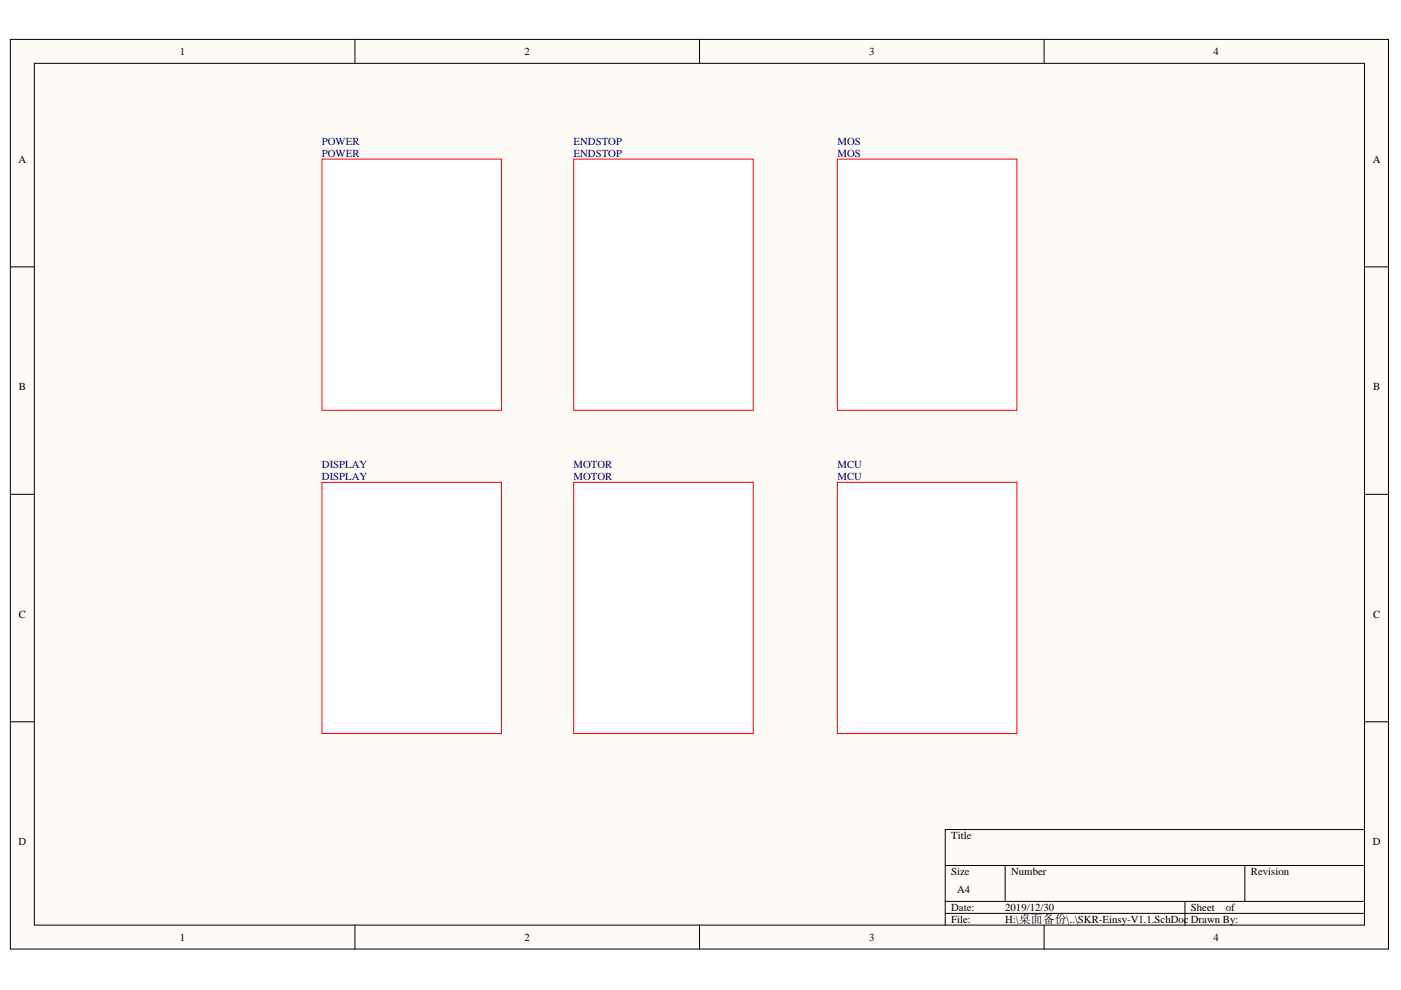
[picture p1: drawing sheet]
<svg xmlns="http://www.w3.org/2000/svg" width="297mm" height="210mm" viewBox="0 0 297 210" stroke-linecap="round" stroke-linejoin="round" font-family="sans-serif">
<defs><g id="words">
<g font-size="2.3">
<text x="38.1" y="11.7">1</text>
<text x="111.2" y="11.7">2</text>
<text x="184.3" y="11.7">3</text>
<text x="257.3" y="11.7">4</text>
<text x="3.9" y="34.5">A</text>
<text x="291.1" y="34.5">A</text>
<text x="4" y="82.8">B</text>
<text x="291.1" y="82.8">B</text>
<text x="4" y="131">C</text>
<text x="291.1" y="131">C</text>
<text x="3.9" y="179.2">D</text>
<text x="201.7" y="177.9">Title</text>
<text x="291.1" y="179.2">D</text>
<text x="201.7" y="185.6">Size</text>
<text x="214.4" y="185.6">Number</text>
<text x="265.2" y="185.6">Revision</text>
<text x="202.9" y="189.4">A4</text>
<text x="201.7" y="193.2">Date:</text>
<text x="201.7" y="195.7">File:</text>
<text x="213.1" y="193.2">2019/12/30</text>
<text x="213.1" y="195.7">H:\桌面备份\..\SKR-Einsy-V1.1.SchDoc Drawn By:</text>
<text x="252.5" y="193.2">Sheet</text>
<text x="259.9" y="193.2">of</text>
<text x="38.1" y="199.5">1</text>
<text x="111.2" y="199.5">2</text>
<text x="184.3" y="199.5">3</text>
<text x="257.3" y="199.5">4</text>
</g>
<g font-size="2.3" fill="#000080">
<text x="68.2" y="30.7">POWER</text>
<text x="68.2" y="33.2">POWER</text>
<text x="121.6" y="30.7">ENDSTOP</text>
<text x="121.6" y="33.2">ENDSTOP</text>
<text x="177.6" y="30.7">MOS</text>
<text x="177.6" y="33.2">MOS</text>
<text x="68.2" y="99.2">DISPLAY</text>
<text x="68.2" y="101.8">DISPLAY</text>
<text x="121.6" y="99.2">MOTOR</text>
<text x="121.6" y="101.8">MOTOR</text>
<text x="177.6" y="99.2">MCU</text>
<text x="177.6" y="101.8">MCU</text>
</g>
</g></defs>
<g fill="#fffcf8" stroke="#000" stroke-width=".21">
<path d="M2.2 8.4h292.2v192.8h-292.2z"/>
<path d="M7.3 13.4h282v182.7h-282z"/>
</g>
<g fill="none" stroke="#000" stroke-width=".21">
<path d="M75.3 8.4v5M148.3 8.4v5M221.4 8.4v5M2.2 56.6h5.1M289.3 56.6h5.1M2.2 104.8h5.1M289.3 104.8h5.1M2.2 153h5.1M289.3 153h5.1M289.3 175.9h-88.9v20.3M75.3 196.2v5.1M148.3 196.2v5.1"/>
<path d="M200.4 183.5h88.9M200.4 191.1h88.9M200.4 193.7h88.9M213.1 183.5v7.6M221.4 196.2v5.1M251.2 191.1v5.1M263.9 183.5v7.6"/>
</g>
<g fill="#fff" stroke="#f00" stroke-width=".21">
<path d="M68.3 33.7h38v53.3h-38z"/>
<path d="M121.6 33.7h38.1v53.3h-38.1z"/>
<path d="M177.5 33.7h38.1v53.3h-38.1z"/>
<path d="M68.3 102.3h38v53.2h-38z"/>
<path d="M121.6 102.3h38.1v53.2h-38.1z"/>
<path d="M177.5 102.3h38.1v53.2h-38.1z"/>
</g>
<use href="#words"/>
</svg>
